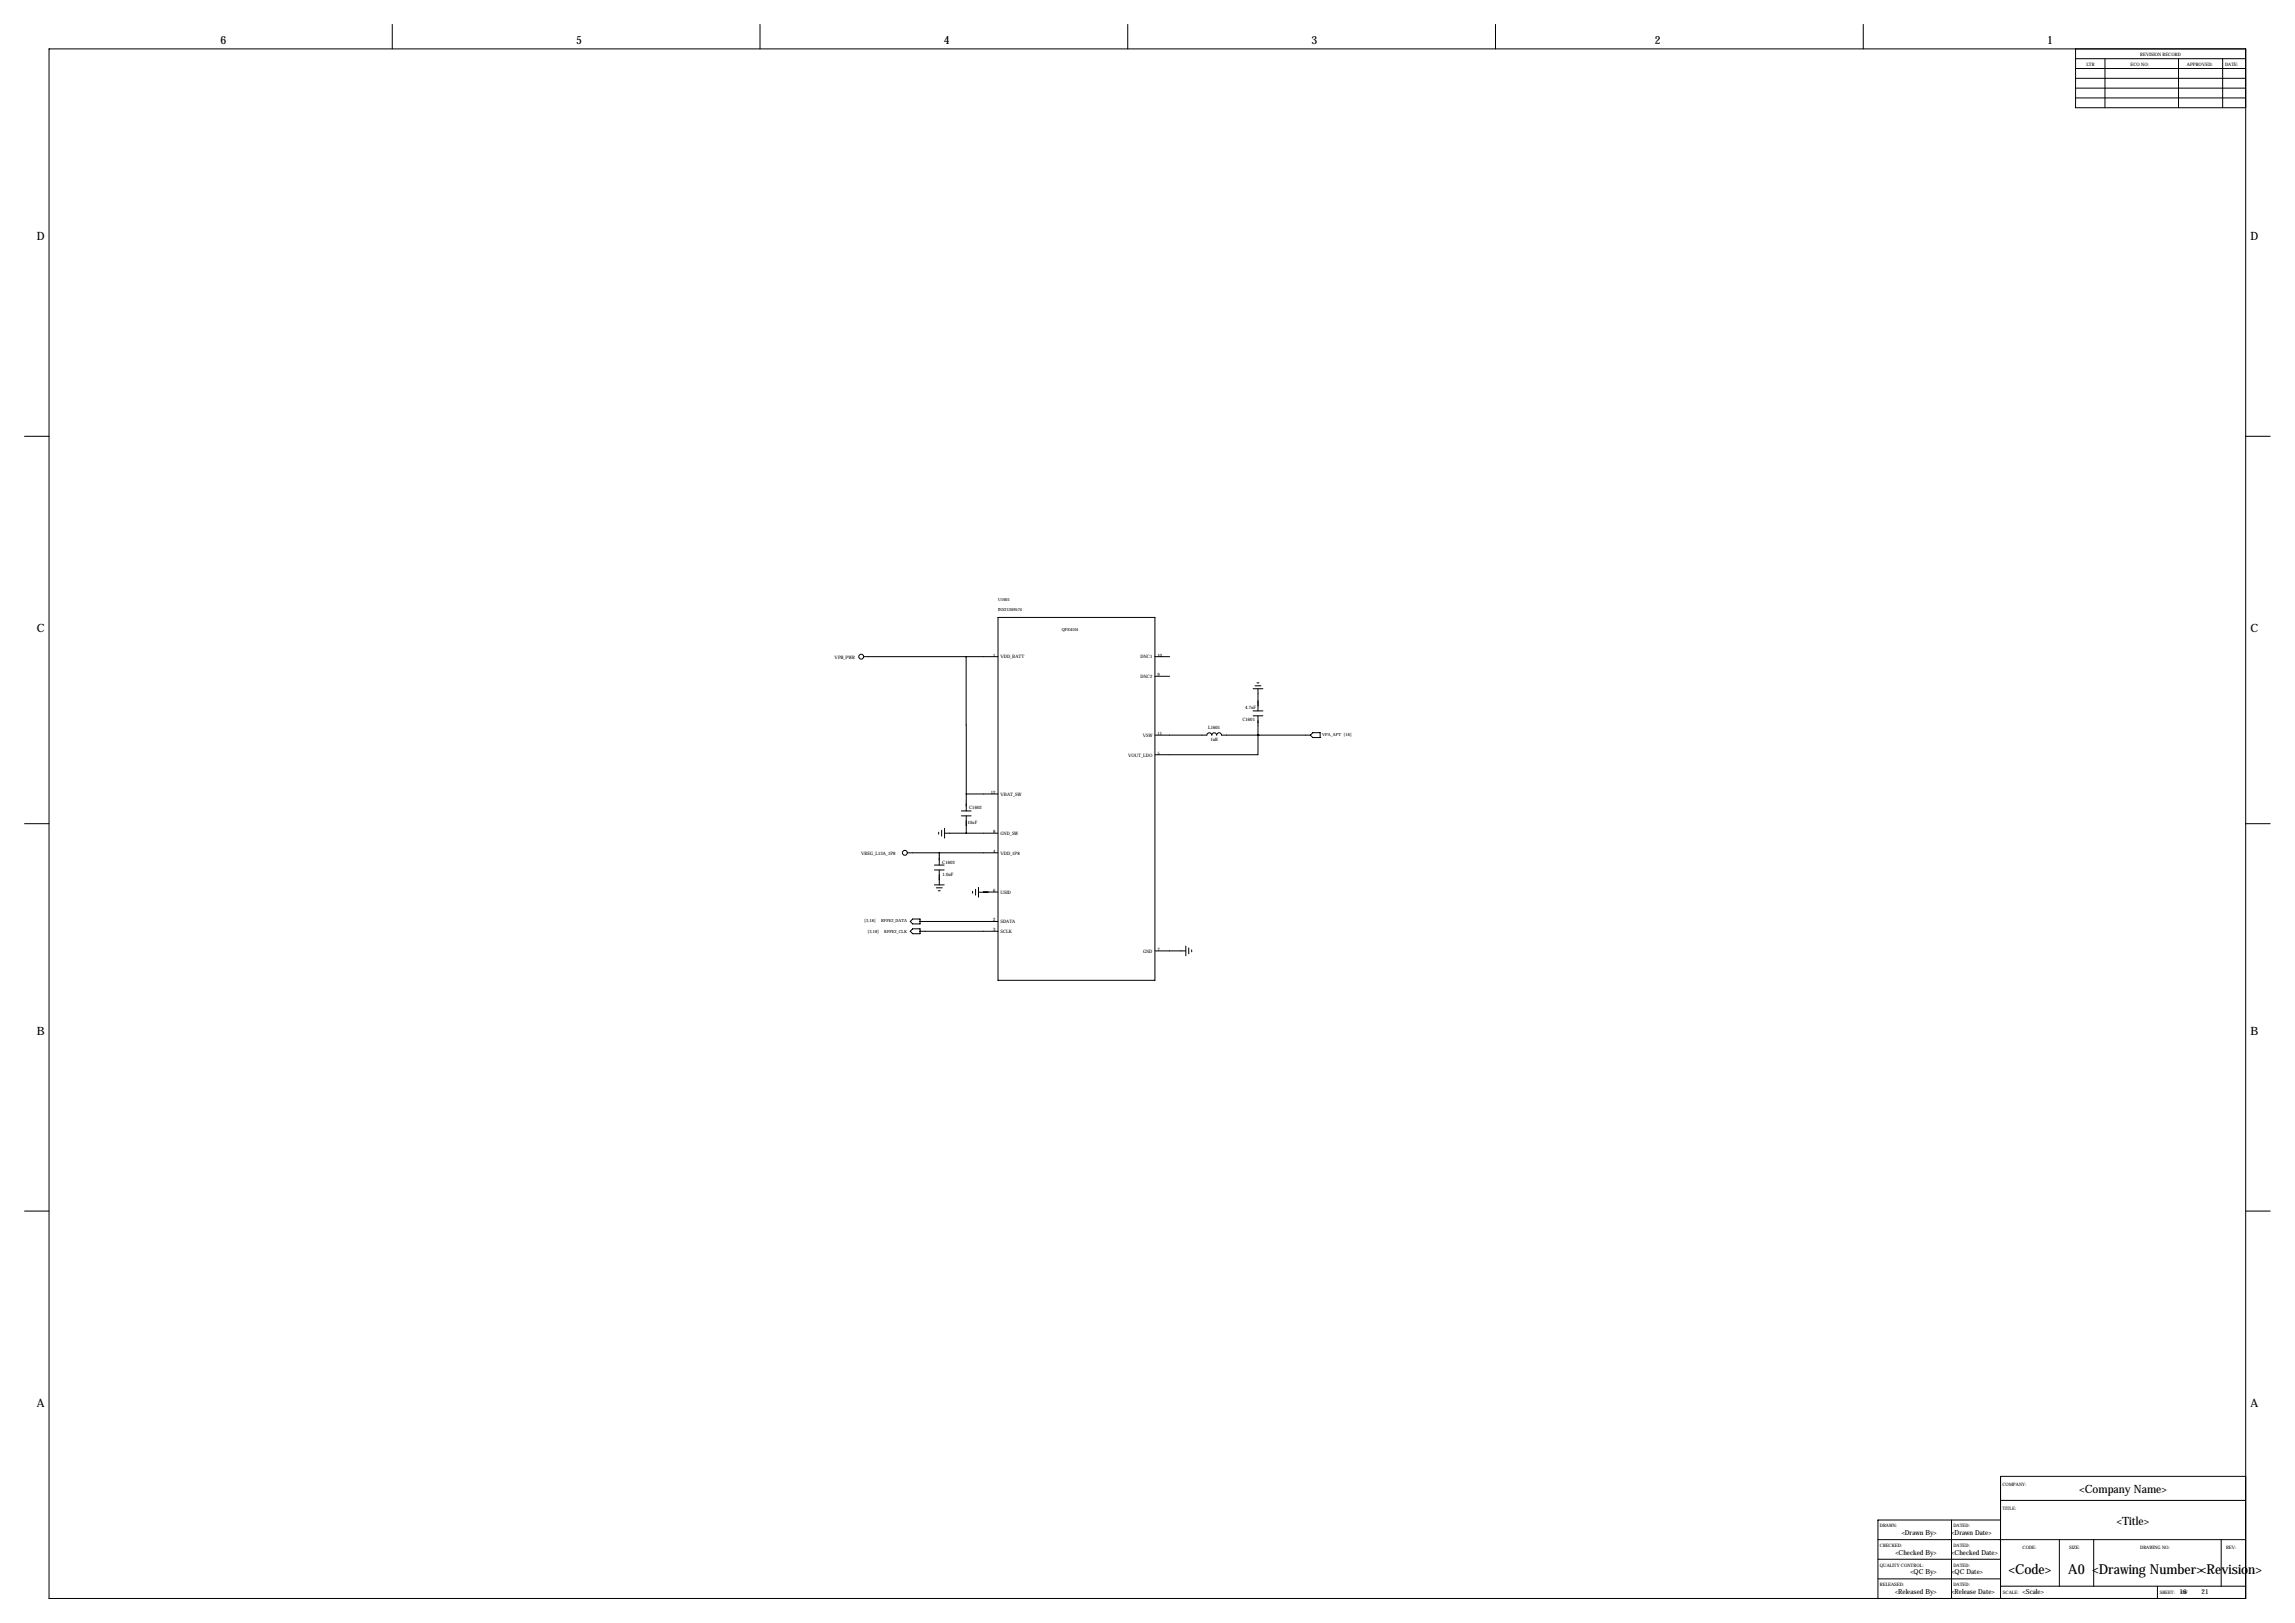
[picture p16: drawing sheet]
<svg xmlns="http://www.w3.org/2000/svg" width="1189mm" height="841mm" viewBox="0 0 1189 841" stroke-linecap="round" stroke-linejoin="round" font-family="sans-serif">
<defs><g id="words">
<g font-size="7.1">
<text x="1041" y="816">&lt;Code&gt;</text>
<text x="1071" y="816">A0 &lt;Drawing Number&gt;&lt;Revision&gt;</text>
</g>
<g font-size="5.9">
<text x="114" y="23">6</text>
<text x="298" y="23">5</text>
<text x="489" y="23">4</text>
<text x="679" y="23">3</text>
<text x="857" y="23">2</text>
<text x="1060" y="23">1</text>
<text x="19" y="124">D</text>
<text x="1166" y="124">D</text>
<text x="19" y="328">C</text>
<text x="1166" y="328">C</text>
<text x="19" y="536">B</text>
<text x="1166" y="536">B</text>
<text x="19" y="729">A</text>
<text x="1166" y="729">A</text>
<text x="1077" y="773">&lt;Company Name&gt;</text>
<text x="1097" y="790">&lt;Title&gt;</text>
</g>
<g font-size="3.6">
<text x="985" y="795">&lt;Drawn By&gt;</text>
<text x="1011" y="795">&lt;Drawn Date&gt;</text>
<text x="982" y="805">&lt;Checked By&gt;</text>
<text x="1011" y="805">&lt;Checked Date&gt;</text>
<text x="990" y="815">&lt;QC By&gt;</text>
<text x="1011" y="815">&lt;QC Date&gt;</text>
<text x="982" y="826">&lt;Released By&gt;</text>
<text x="1011" y="826">&lt;Release Date&gt;</text>
<text x="1048" y="826">&lt;Scale&gt;</text>
<text x="1129" y="826">16</text>
<text x="1140" y="826">21</text>
</g>
<g font-size="2.4">
<text x="1109" y="29">REVISION RECORD</text>
<text x="1081" y="34">LTR</text>
<text x="1104" y="34">ECO NO:</text>
<text x="1133" y="34">APPROVED:</text>
<text x="1153" y="34">DATE:</text>
<text x="432" y="341">VPH_PWR</text>
<text x="514" y="340">1</text>
<text x="518" y="341">VDD_BATT</text>
<text x="591" y="341">DNC1</text>
<text x="600" y="340">10</text>
<text x="591" y="351">DNC2</text>
<text x="600" y="350">9</text>
<text x="645" y="367">4.7uF</text>
<text x="626" y="378">L1601</text>
<text x="644" y="373">C1601</text>
<text x="592" y="382">VSW</text>
<text x="600" y="381">11</text>
<text x="627" y="384">1uH</text>
<text x="584" y="392">VOUT_LDO</text>
<text x="600" y="391">5</text>
<text x="513" y="411">12</text>
<text x="518" y="412">VBAT_SW</text>
<text x="502" y="419">C1602</text>
<text x="501" y="427">10uF</text>
<text x="514" y="432">8</text>
<text x="518" y="433">GND_SW</text>
<text x="446" y="443">VREG_L13A_1P8</text>
<text x="514" y="442">4</text>
<text x="518" y="443">VDD_1P8</text>
<text x="488" y="447">C1603</text>
<text x="488" y="454">1.0uF</text>
<text x="514" y="462">6</text>
<text x="518" y="463">USID</text>
<text x="514" y="477">2</text>
<text x="518" y="478">SDATA</text>
<text x="514" y="482">3</text>
<text x="518" y="483">SCLK</text>
<text x="592" y="493">GND</text>
<text x="600" y="493">7</text>
<text x="1037" y="770">COMPANY:</text>
<text x="1037" y="782">TITLE:</text>
<text x="974" y="791">DRAWN:</text>
<text x="1012" y="791">DATED:</text>
<text x="974" y="801">CHECKED:</text>
<text x="1012" y="801">DATED:</text>
<text x="1048" y="803">CODE:</text>
<text x="1072" y="803">SIZE:</text>
<text x="1109" y="803">DRAWING NO:</text>
<text x="1153" y="803">REV:</text>
<text x="974" y="811">QUALITY CONTROL:</text>
<text x="1012" y="811">DATED:</text>
<text x="974" y="822">RELEASED:</text>
<text x="1012" y="822">DATED:</text>
<text x="1038" y="825">SCALE:</text>
<text x="1119" y="825">SHEET:</text>
<text x="1130" y="825">OF</text>
</g>
<g font-size="2.2">
<text x="517" y="311">U1601</text>
<text x="517" y="317">INS21369574</text>
<text x="550" y="327">QFE4101</text>
<text x="685" y="381">VPA_APT [18]</text>
<text x="448" y="478">[3,18]</text>
<text x="457" y="478">RFFE2_DATA</text>
<text x="449" y="483">[3,18]</text>
<text x="458" y="483">RFFE2_CLK</text>
</g>
</g></defs>
<g fill="none" stroke="#000" stroke-width=".52">
<path d="M203 13v12M394 13v12M584 13v12M775 13v12M965 13v12M25 25h1138v803h-1138zM1075 25v31h88M1075 30h88M1075 35h88M1090 30v26M1129 30v26M1151 30v26"/>
<path d="M1075 41h88M1075 46h88M1075 51h88M13 226h12M1163 226h13M517 320h81v188h-81zM447 340h70M500 340l1 71M598 340h8M598 350h8M649 357h5M650 355h3"/>
<path d="M651 354h1M652 357v11M649 371h5M649 368h5M652 371v10M680 380h4v2h-4l-1-1zM598 381h27a1.3 1.3 0 0 1 1-1 1.3 1.3 0 0 1 2 1 1.3 1.3 0 0 1 1-1 1.3 1.3 0 0 1 1 1 1.3 1.3 0 0 1 2-1 1.3 1.3 0 0 1 1 1h19M652 381v10h-54M652 381h.1M652 381h27M501 411v9M501 411h16"/>
<path d="M13 427h12M486 431v1M488 430v3M489 432h28M489 429v5M498 420h5M498 423h5M501 423v9M1163 427h13M470 442h47M484 448h5M484 451h5"/>
<path d="M484 458h5M485 460h3M487 442v6M487 451v7M507 460v5M472 477l1-1h4v3h-4zM477 477h40M486 461h1M504 462v1M505 461v3M517 462h-10M473 481h4v3h-4l-1-2z"/>
<path d="M477 482h40M598 493h16M614 490v5M616 491v3M617 492v1M13 627h12M1163 627h13M1036 777h127M1163 765h-127v63M973 797h190M1011 787v41M1036 787h-63v41"/>
<path d="M1067 797v25M1085 797v25M1151 797v25M973 808h63M973 818h63M1036 822h127M1118 822v6"/>
<circle cx="446" cy="340" r="1.3"/>
<circle cx="469" cy="442" r="1.3"/>
</g>
<use href="#words"/>
</svg>
